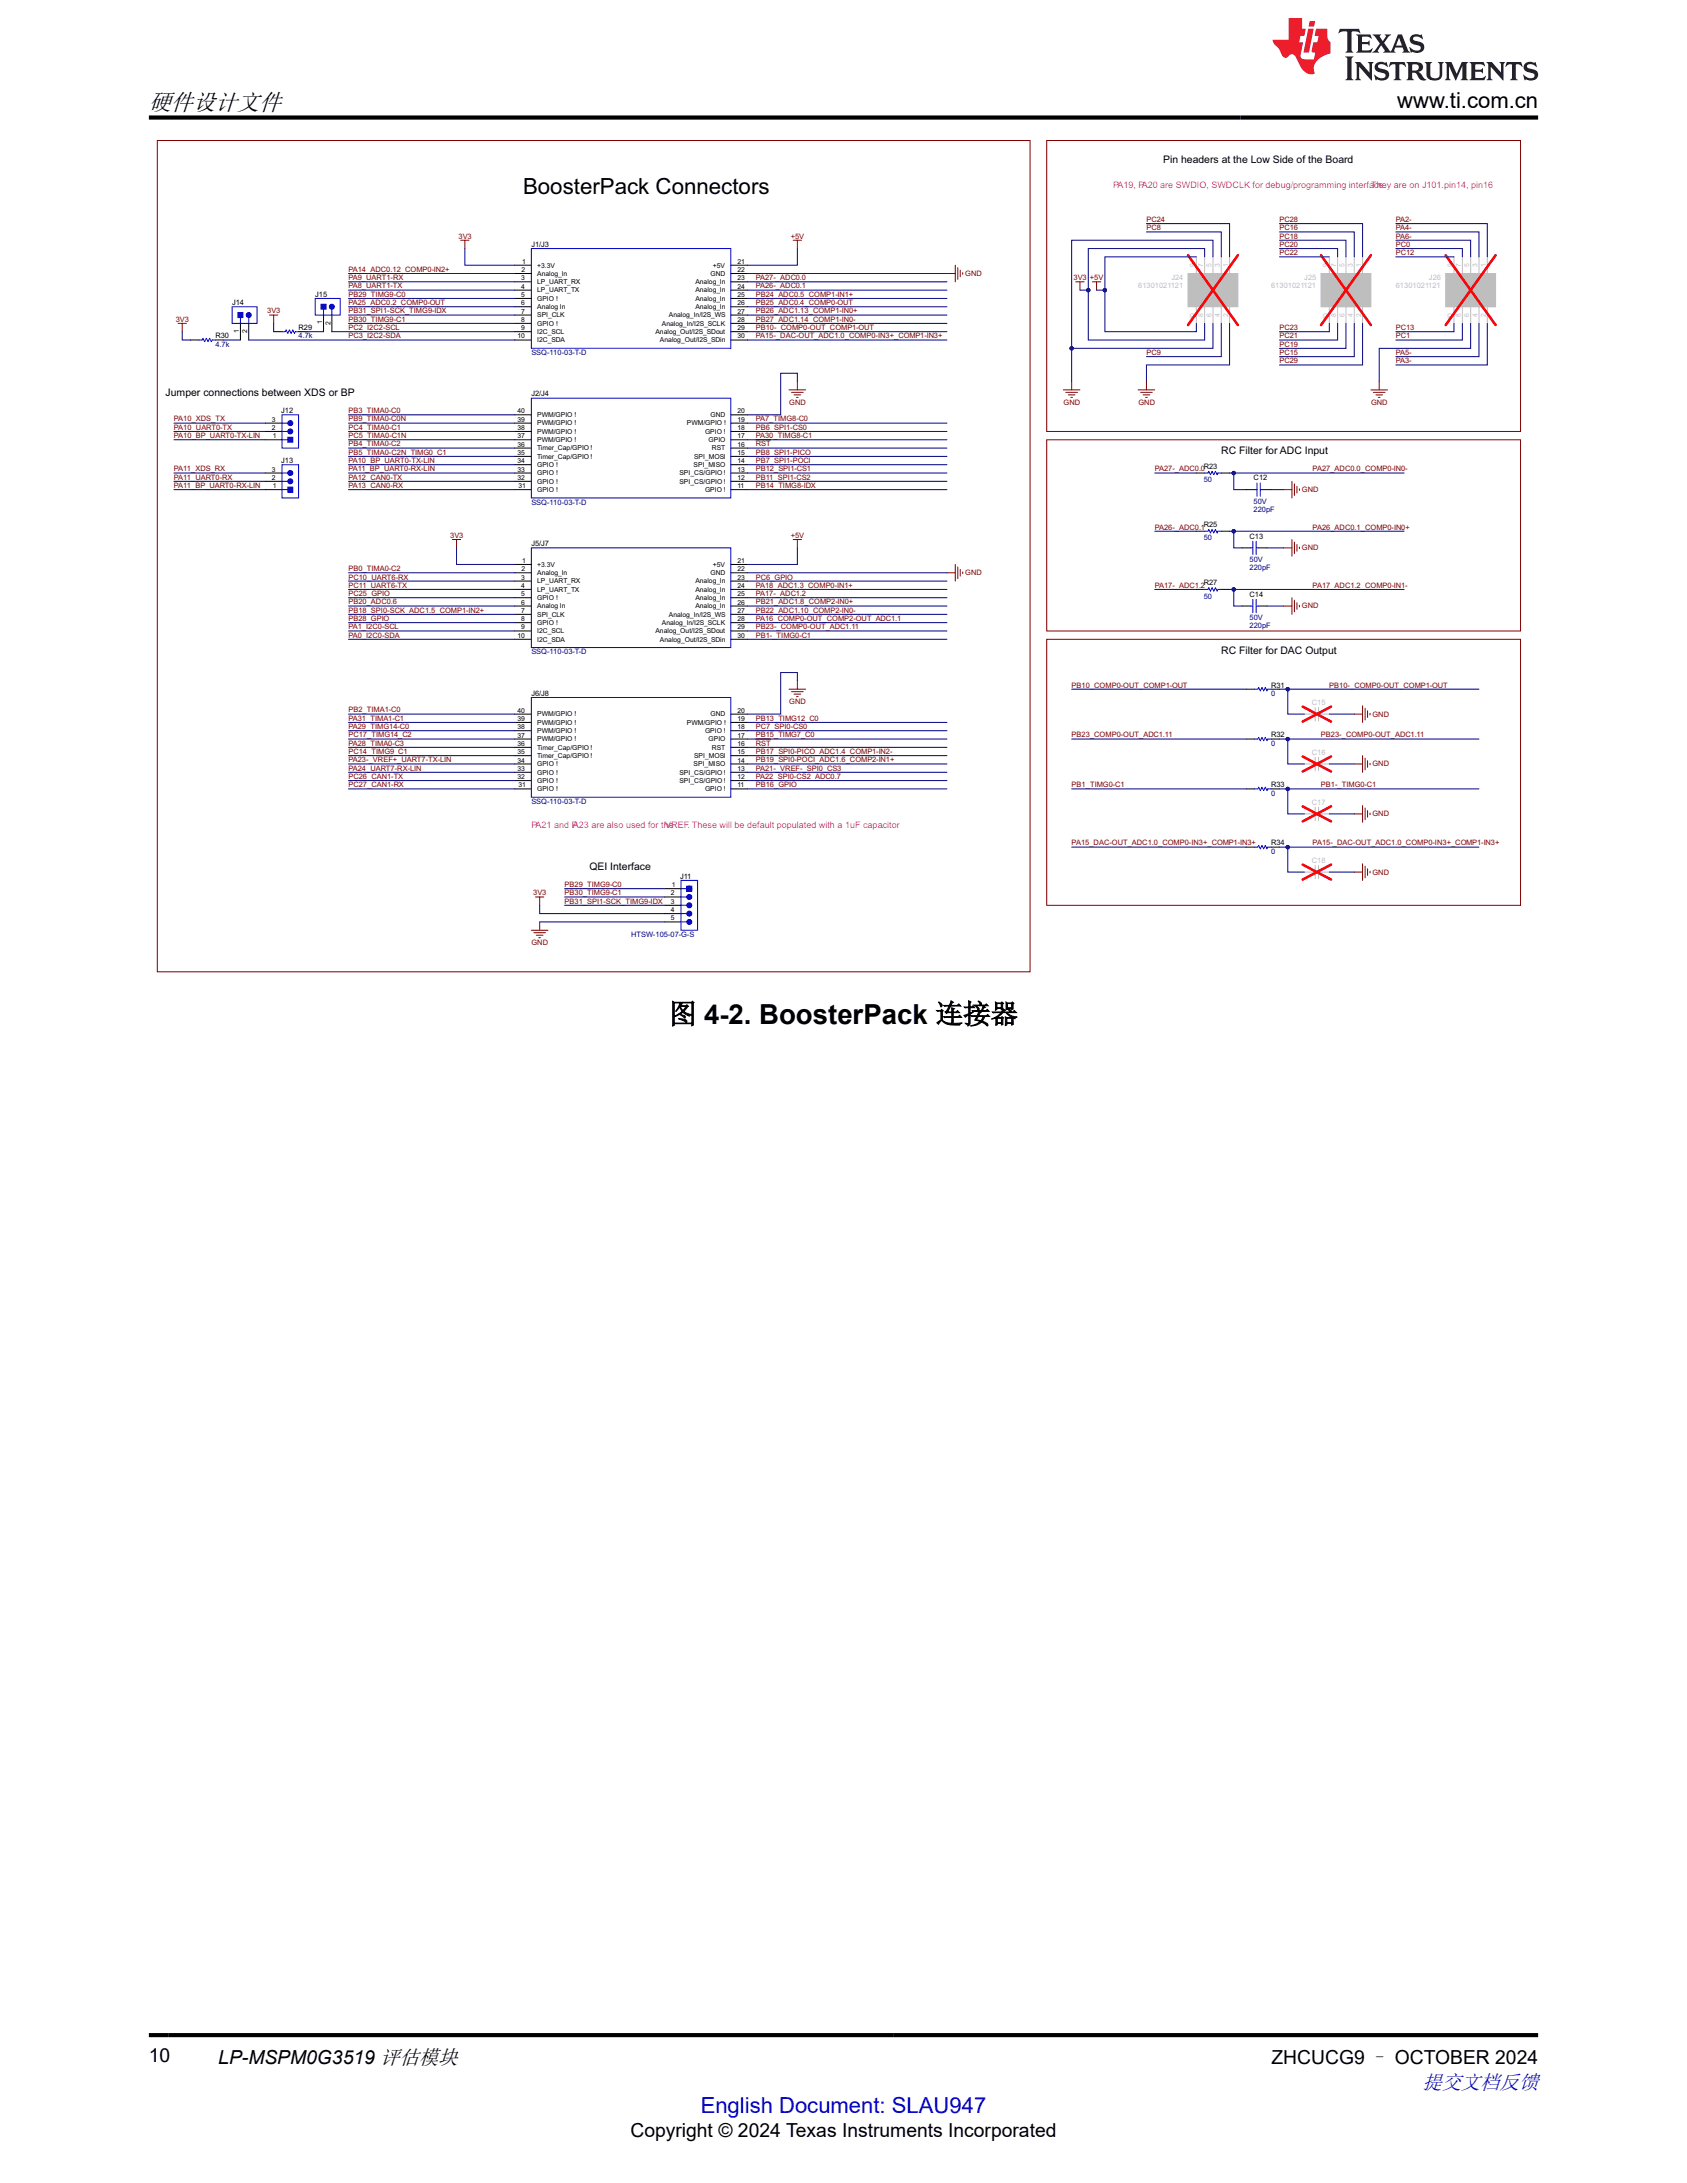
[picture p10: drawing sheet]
<svg xmlns="http://www.w3.org/2000/svg" width="216mm" height="279mm" viewBox="0 0 216 279" stroke-linecap="round" stroke-linejoin="round" font-family="sans-serif">
<defs><g id="words">
<text font-size="3.5" x="85.6" y="131">图 4-2. BoosterPack 连接器</text>
<text font-size="3" x="19" y="14.1">硬件设计文件</text>
<g font-size="2.8">
<text x="178.8" y="13.8">www.ti.com.cn</text>
<text x="66.9" y="24.8">BoosterPack Connectors</text>
</g>
<text font-size="2.8" fill="#00f" x="89.7" y="270.4">English Document: SLAU947</text>
<text font-size="2.6" fill="#00f" x="182" y="267.4">提交文档反馈</text>
<g font-size="2.5">
<text x="19" y="263.9">10</text>
<text x="27.9" y="264.2">LP-MSPM0G3519 评估模块</text>
<text x="162.7" y="264.2">ZHCUCG9 – OCTOBER 2024</text>
<text x="80.7" y="273.5">Copyright © 2024 Texas Instruments Incorporated</text>
</g>
<g font-size="1.3">
<text x="148.9" y="20.9">Pin headers at the Low Side of the Board</text>
<text x="21.2" y="50.7">Jumper connections between XDS or BP</text>
<text x="156.3" y="58.1">RC Filter for ADC Input</text>
<text x="156.3" y="83.7">RC Filter for DAC Output</text>
<text x="75.4" y="111.3">QEI Interface</text>
</g>
<g font-size="1.2" fill="#f0f">
<text x="142.5" y="24.1">PA19, PA20 are SWDIO, SWDCLK for debug/programming interface.</text>
<text x="175.5" y="24.1">They are on J101.pin14, pin16</text>
<text x="68" y="106">PA21 and P</text>
<text x="73.3" y="106">A23 are also used for the</text>
<text x="85.1" y="106">VREF. These will be default populated with a 1uF capacitor</text>
<text x="112.8" y="106">.</text>
</g>
<g font-size="1" fill="#7f0000">
<text x="146.7" y="28.4">PC24</text>
<text x="146.7" y="29.5">PC8</text>
<text x="163.7" y="29.5">PC16</text>
<text x="163.7" y="28.4">PC28</text>
<text x="178.6" y="28.4">PA2-</text>
<text x="178.6" y="29.5">PA4-</text>
<text x="44.6" y="35.9">PA9_UART1-RX</text>
<text x="44.6" y="34.8">PA14_ADC0.12_COMP0-IN2+</text>
<text x="58.7" y="30.5">3V3</text>
<text x="96.7" y="35.9">PA27-_ADC0.0</text>
<text x="101.2" y="30.5">+5V</text>
<text x="123.5" y="35.3">GND</text>
<text x="137.4" y="35.9">3V3</text>
<text x="139.5" y="35.9">+5V</text>
<text x="163.7" y="31.6">PC20</text>
<text x="163.7" y="30.5">PC18</text>
<text x="163.7" y="32.7">PC22</text>
<text x="178.6" y="31.6">PC0</text>
<text x="178.6" y="30.5">PA6-</text>
<text x="178.6" y="32.7">PC12</text>
<text x="22.5" y="41.2">3V3</text>
<text x="34.2" y="40.1">3V3</text>
<text x="44.6" y="38">PB29_TIMG9-C0</text>
<text x="44.6" y="39.1">PA25_ADC0.2_COMP0-OUT</text>
<text x="44.6" y="36.9">PA8_UART1-TX</text>
<text x="44.6" y="40.1">PB31_SPI1-SCK_TIMG9-IDX</text>
<text x="44.6" y="41.2">PB30_TIMG9-C1</text>
<text x="96.7" y="36.9">PA26-_ADC0.1</text>
<text x="96.7" y="40.1">PB26_ADC1.13_COMP1-IN0+</text>
<text x="96.7" y="41.2">PB27_ADC1.14_COMP1-IN0-</text>
<text x="96.7" y="39.1">PB25_ADC0.4_COMP0-OUT</text>
<text x="96.7" y="38">PB24_ADC0.5_COMP1-IN1+</text>
<text x="44.6" y="42.2">PC2_I2C2-SCL</text>
<text x="44.6" y="43.3">PC3_I2C2-SDA</text>
<text x="96.7" y="42.2">PB10-_COMP0-OUT_COMP1-OUT</text>
<text x="96.7" y="43.3">PA15-_DAC-OUT_ADC1.0_COMP0-IN3+_COMP1-IN3+</text>
<text x="146.7" y="45.4">PC9</text>
<text x="163.7" y="43.3">PC21</text>
<text x="163.7" y="44.4">PC19</text>
<text x="163.7" y="45.4">PC15</text>
<text x="163.7" y="42.2">PC23</text>
<text x="163.7" y="46.5">PC29</text>
<text x="178.6" y="46.5">PA3-</text>
<text x="178.6" y="45.4">PA5-</text>
<text x="178.6" y="42.2">PC13</text>
<text x="178.6" y="43.3">PC1</text>
<text x="22.3" y="53.9">PA10_XDS_TX</text>
<text x="44.6" y="52.9">PB3_TIMA0-C0</text>
<text x="44.6" y="53.9">PB9_TIMA0-C0N</text>
<text x="96.7" y="53.9">PA7_TIMG8-C0</text>
<text x="101" y="51.8">GND</text>
<text x="136.1" y="51.8">GND</text>
<text x="145.7" y="51.8">GND</text>
<text x="175.5" y="51.8">GND</text>
<text x="22.3" y="55">PA10_UART0-TX</text>
<text x="22.3" y="56.1">PA10_BP_UART0-TX-LIN</text>
<text x="44.6" y="59.3">PA10_BP_UART0-TX-LIN</text>
<text x="44.6" y="55">PC4_TIMA0-C1</text>
<text x="44.6" y="56.1">PC5_TIMA0-C1N</text>
<text x="44.6" y="57.1">PB4_TIMA0-C2</text>
<text x="44.6" y="58.2">PB5_TIMA0-C2N_TIMG0_C1</text>
<text x="96.7" y="59.3">PB7_SPI1-POCI</text>
<text x="96.7" y="58.2">PB8_SPI1-PICO</text>
<text x="96.7" y="57.1">RST</text>
<text x="96.7" y="55">PB6_SPI1-CS0</text>
<text x="96.7" y="56.1">PA30_TIMG8-C1</text>
<text x="22.3" y="61.4">PA11_UART0-RX</text>
<text x="22.3" y="60.3">PA11_XDS_RX</text>
<text x="22.3" y="62.4">PA11_BP_UART0-RX-LIN</text>
<text x="44.6" y="60.3">PA11_BP_UART0-RX-LIN</text>
<text x="44.6" y="61.4">PA12_CAN0-TX</text>
<text x="44.6" y="62.4">PA13_CAN0-RX</text>
<text x="96.7" y="60.3">PB12_SPI1-CS1</text>
<text x="96.7" y="61.4">PB11_SPI1-CS2</text>
<text x="96.7" y="62.4">PB14_TIMG8-IDX</text>
<text x="147.8" y="60.3">PA27-_ADC0.0</text>
<text x="166.6" y="63">GND</text>
<text x="168" y="60.3">PA27_ADC0.0_COMP0-IN0-</text>
<text x="57.6" y="68.8">3V3</text>
<text x="101.2" y="68.8">+5V</text>
<text x="147.8" y="67.8">PA26-_ADC0.1</text>
<text x="166.6" y="70.4">GND</text>
<text x="168" y="67.8">PA26_ADC0.1_COMP0-IN0+</text>
<text x="44.6" y="77.4">PB20_ADC0.6</text>
<text x="44.6" y="73.1">PB0_TIMA0-C2</text>
<text x="44.6" y="75.2">PC11_UART6-TX</text>
<text x="44.6" y="76.3">PC25_GPIO</text>
<text x="44.6" y="74.2">PC10_UART6-RX</text>
<text x="96.7" y="74.2">PC6_GPIO</text>
<text x="96.7" y="76.3">PA17-_ADC1.2</text>
<text x="96.7" y="75.2">PA18_ADC1.3_COMP0-IN1+</text>
<text x="96.7" y="77.4">PB21_ADC1.8_COMP2-IN0+</text>
<text x="123.5" y="73.6">GND</text>
<text x="147.8" y="75.2">PA17-_ADC1.2</text>
<text x="166.6" y="77.9">GND</text>
<text x="168" y="75.2">PA17_ADC1.2_COMP0-IN1-</text>
<text x="44.6" y="78.4">PB18_SPI0-SCK_ADC1.5_COMP1-IN2+</text>
<text x="44.6" y="79.5">PB28_GPIO</text>
<text x="44.6" y="80.6">PA1_I2C0-SCL</text>
<text x="44.6" y="81.6">PA0_I2C0-SDA</text>
<text x="96.7" y="79.5">PA16_COMP0-OUT_COMP2-OUT_ADC1.1</text>
<text x="96.7" y="81.6">PB1-_TIMG0-C1</text>
<text x="96.7" y="78.4">PB22_ADC1.10_COMP2-IN0-</text>
<text x="96.7" y="80.6">PB23-_COMP0-OUT_ADC1.11</text>
<text x="137.1" y="88">PB10_COMP0-OUT_COMP1-OUT</text>
<text x="170.1" y="88">PB10-_COMP0-OUT_COMP1-OUT</text>
<text x="44.6" y="92.3">PA31_TIMA1-C1</text>
<text x="44.6" y="95.4">PA28_TIMA0-C3</text>
<text x="44.6" y="94.4">PC17_TIMG14_C2</text>
<text x="44.6" y="93.3">PA29_TIMG14-C0</text>
<text x="44.6" y="91.2">PB2_TIMA1-C0</text>
<text x="96.7" y="94.4">PB15_TIMG7_C0</text>
<text x="96.7" y="92.3">PB13_TIMG12_C0</text>
<text x="96.7" y="93.3">PC7_SPI0-CS0</text>
<text x="96.7" y="95.4">RST</text>
<text x="101" y="90.1">GND</text>
<text x="137.1" y="94.4">PB23_COMP0-OUT_ADC1.11</text>
<text x="169.1" y="94.4">PB23-_COMP0-OUT_ADC1.11</text>
<text x="175.7" y="91.7">GND</text>
<text x="44.6" y="96.5">PC14_TIMG9_C1</text>
<text x="44.6" y="99.7">PC26_CAN1-TX</text>
<text x="44.6" y="100.8">PC27_CAN1-RX</text>
<text x="44.6" y="97.6">PA23-_VREF+_UART7-TX-LIN</text>
<text x="44.6" y="98.6">PA24_UART7-RX-LIN</text>
<text x="96.7" y="99.7">PA22_SPI0-CS2_ADC0.7</text>
<text x="96.7" y="98.6">PA21-_VREF-_SPI0_CS3</text>
<text x="96.7" y="97.6">PB19_SPI0-POCI_ADC1.6_COMP2-IN1+</text>
<text x="96.7" y="96.5">PB17_SPI0-PICO_ADC1.4_COMP1-IN2-</text>
<text x="96.7" y="100.8">PB16_GPIO</text>
<text x="137.1" y="100.8">PB1_TIMG0-C1</text>
<text x="169.1" y="100.8">PB1-_TIMG0-C1</text>
<text x="175.7" y="98.1">GND</text>
<text x="175.7" y="104.5">GND</text>
<text x="72.3" y="113.5">PB29_TIMG9-C0</text>
<text x="137.1" y="108.2">PA15_DAC-OUT_ADC1.0_COMP0-IN3+_COMP1-IN3+</text>
<text x="168" y="108.2">PA15-_DAC-OUT_ADC1.0_COMP0-IN3+_COMP1-IN3+</text>
<text x="175.7" y="111.9">GND</text>
<text x="68.2" y="114.6">3V3</text>
<text x="72.3" y="114.6">PB30_TIMG9-C1</text>
<text x="72.3" y="115.7">PB31_SPI1-SCK_TIMG9-IDX</text>
<text x="68" y="121">GND</text>
</g>
<g font-size="1">
<text x="68" y="31.6">J1/J3</text>
<text x="29.7" y="39.1">J14</text>
<text x="40.3" y="38">J15</text>
<text x="27.6" y="43.3">R30</text>
<text x="38.2" y="42.2">R29</text>
<text x="36" y="52.9">J12</text>
<text x="68" y="50.7">J2/J4</text>
<text x="36" y="59.3">J13</text>
<text x="154.1" y="60">R23</text>
<text x="160.4" y="61.5">C12</text>
<text x="68" y="69.9">J5/J7</text>
<text x="154.1" y="67.5">R25</text>
<text x="159.9" y="68.9">C13</text>
<text x="154.1" y="74.9">R27</text>
<text x="159.9" y="76.4">C14</text>
<text x="68" y="89.1">J6/J8</text>
<text x="162.7" y="88">R31</text>
<text x="162.7" y="94.4">R32</text>
<text x="162.7" y="100.8">R33</text>
<text x="87" y="112.5">J11</text>
<text x="162.7" y="108.2">R34</text>
</g>
<g font-size="1" fill="#bebebe">
<text x="149.9" y="35.9">J24</text>
<text x="166.9" y="35.9">J25</text>
<text x="182.9" y="35.9">J26</text>
<text x="145.7" y="36.9">61301021121</text>
<text x="162.7" y="36.9">61301021121</text>
<text x="178.6" y="36.9">61301021121</text>
<text x="167.9" y="90.2">C15</text>
<text x="167.9" y="96.6">C16</text>
<text x="167.9" y="103">C17</text>
<text x="167.9" y="110.4">C18</text>
</g>
<g font-size="1" fill="#00007f">
<text x="27.6" y="44.4">4.7k</text>
<text x="38.2" y="43.3">4.7k</text>
<text x="68" y="45.4">SSQ-110-03-T-D</text>
<text x="68" y="64.6">SSQ-110-03-T-D</text>
<text x="154.1" y="61.7">50</text>
<text x="160.4" y="64.5">50V</text>
<text x="160.4" y="65.5">220pF</text>
<text x="154.1" y="69.2">50</text>
<text x="159.9" y="71.9">50V</text>
<text x="154.1" y="76.6">50</text>
<text x="159.9" y="73">220pF</text>
<text x="68" y="83.7">SSQ-110-03-T-D</text>
<text x="159.9" y="79.4">50V</text>
<text x="159.9" y="80.4">220pF</text>
<text x="162.7" y="89">0</text>
<text x="162.7" y="95.4">0</text>
<text x="162.7" y="101.8">0</text>
<text x="68" y="102.9">SSQ-110-03-T-D</text>
<text x="162.7" y="109.3">0</text>
<text x="80.8" y="119.9">HTSW-105-07-G-S</text>
</g>
<g font-size=".9">
<text x="66.7" y="35.9">3</text>
<text x="66.7" y="34.8">2</text>
<text x="66.8" y="33.8">1</text>
<text x="68.7" y="34.2">+3.3V</text>
<text x="68.7" y="35.3">Analog_In</text>
<text x="90.9" y="35.3">GND</text>
<text x="91.2" y="34.2">+5V</text>
<text x="94.4" y="34.8">22</text>
<text x="94.4" y="33.8">21</text>
<text x="94.4" y="35.9">23</text>
<text x="41.2" y="41.5" transform="rotate(-90 41.2 41.5)">1</text>
<text x="42.3" y="41.6" transform="rotate(-90 42.3 41.6)">2</text>
<text x="66.7" y="36.9">4</text>
<text x="66.7" y="38">5</text>
<text x="66.7" y="39.1">6</text>
<text x="66.7" y="40.1">7</text>
<text x="66.7" y="41.2">8</text>
<text x="68.7" y="36.4">LP_UART_RX</text>
<text x="68.7" y="37.4">LP_UART_TX</text>
<text x="68.7" y="38.5">GPIO !</text>
<text x="68.7" y="39.6">Analog In</text>
<text x="68.7" y="40.6">SPI_CLK</text>
<text x="68.7" y="41.7">GPIO !</text>
<text x="84.7" y="41.7">Analog_In/I2S_SCLK</text>
<text x="85.6" y="40.6">Analog_In/I2S_WS</text>
<text x="89" y="36.4">Analog_In</text>
<text x="89" y="37.4">Analog_In</text>
<text x="89" y="38.5">Analog_In</text>
<text x="89" y="39.6">Analog_In</text>
<text x="94.4" y="36.9">24</text>
<text x="94.4" y="38">25</text>
<text x="94.4" y="39.1">26</text>
<text x="94.4" y="40.1">27</text>
<text x="94.4" y="41.2">28</text>
<text x="30.6" y="42.6" transform="rotate(-90 30.6 42.6)">1</text>
<text x="31.6" y="42.7" transform="rotate(-90 31.6 42.7)">2</text>
<text x="66.2" y="43.3">10</text>
<text x="66.7" y="42.3">9</text>
<text x="68.7" y="42.7">I2C_SCL</text>
<text x="68.7" y="43.8">I2C_SDA</text>
<text x="83.9" y="42.7">Analog_Out/I2S_SDout</text>
<text x="84.5" y="43.8">Analog_Out/I2S_SDin</text>
<text x="94.4" y="42.3">29</text>
<text x="94.4" y="43.3">30</text>
<text x="34.8" y="54">3</text>
<text x="66.2" y="54">39</text>
<text x="66.2" y="52.9">40</text>
<text x="68.7" y="53.4">PWM/GPIO !</text>
<text x="90.9" y="53.4">GND</text>
<text x="94.4" y="52.9">20</text>
<text x="94.4" y="54">19</text>
<text x="34.8" y="55">2</text>
<text x="34.9" y="56.1">1</text>
<text x="66.2" y="59.3">34</text>
<text x="66.2" y="58.2">35</text>
<text x="66.2" y="57.2">36</text>
<text x="66.2" y="56.1">37</text>
<text x="66.2" y="55">38</text>
<text x="68.7" y="59.8">GPIO !</text>
<text x="68.7" y="58.7">Timer_Cap/GPIO !</text>
<text x="68.7" y="57.6">Timer_Cap/GPIO !</text>
<text x="68.7" y="56.6">PWM/GPIO !</text>
<text x="68.7" y="55.5">PWM/GPIO !</text>
<text x="68.7" y="54.5">PWM/GPIO !</text>
<text x="87.9" y="54.5">PWM/GPIO !</text>
<text x="88.8" y="59.8">SPI_MISO</text>
<text x="88.8" y="58.7">SPI_MOSI</text>
<text x="90.2" y="55.5">GPIO !</text>
<text x="90.7" y="56.6">GPIO</text>
<text x="91.1" y="57.6">RST</text>
<text x="94.4" y="56.1">17</text>
<text x="94.4" y="55">18</text>
<text x="94.4" y="57.2">16</text>
<text x="94.4" y="59.3">14</text>
<text x="94.4" y="58.2">15</text>
<text x="34.8" y="61.4">2</text>
<text x="34.8" y="60.3">3</text>
<text x="34.9" y="62.5">1</text>
<text x="66.2" y="61.4">32</text>
<text x="66.2" y="60.3">33</text>
<text x="66.3" y="62.5">31</text>
<text x="68.7" y="63">GPIO !</text>
<text x="68.7" y="61.9">GPIO !</text>
<text x="68.7" y="60.8">GPIO !</text>
<text x="87" y="61.9">SPI_CS/GPIO !</text>
<text x="87" y="60.8">SPI_CS/GPIO !</text>
<text x="90.2" y="63">GPIO !</text>
<text x="94.4" y="61.4">12</text>
<text x="94.4" y="60.3">13</text>
<text x="94.4" y="62.5">11</text>
<text x="66.7" y="74.2">3</text>
<text x="66.7" y="75.2">4</text>
<text x="66.7" y="76.3">5</text>
<text x="66.7" y="77.4">6</text>
<text x="66.7" y="73.1">2</text>
<text x="66.8" y="72.1">1</text>
<text x="68.7" y="72.5">+3.3V</text>
<text x="68.7" y="73.6">Analog_In</text>
<text x="68.7" y="74.7">LP_UART_RX</text>
<text x="68.7" y="75.7">LP_UART_TX</text>
<text x="68.7" y="76.8">GPIO !</text>
<text x="68.7" y="77.8">Analog In</text>
<text x="89" y="74.7">Analog_In</text>
<text x="89" y="75.7">Analog_In</text>
<text x="89" y="76.8">Analog_In</text>
<text x="89" y="77.8">Analog_In</text>
<text x="90.9" y="73.6">GND</text>
<text x="91.2" y="72.5">+5V</text>
<text x="94.4" y="73.1">22</text>
<text x="94.4" y="72.1">21</text>
<text x="94.4" y="74.2">23</text>
<text x="94.4" y="75.2">24</text>
<text x="94.4" y="76.3">25</text>
<text x="94.4" y="77.4">26</text>
<text x="66.2" y="81.6">10</text>
<text x="66.7" y="78.4">7</text>
<text x="66.7" y="79.5">8</text>
<text x="66.7" y="80.6">9</text>
<text x="68.7" y="78.9">SPI_CLK</text>
<text x="68.7" y="80">GPIO !</text>
<text x="68.7" y="81">I2C_SCL</text>
<text x="68.7" y="82.1">I2C_SDA</text>
<text x="83.9" y="81">Analog_Out/I2S_SDout</text>
<text x="84.5" y="82.1">Analog_Out/I2S_SDin</text>
<text x="84.7" y="80">Analog_In/I2S_SCLK</text>
<text x="85.6" y="78.9">Analog_In/I2S_WS</text>
<text x="94.4" y="78.4">27</text>
<text x="94.4" y="80.6">29</text>
<text x="94.4" y="79.5">28</text>
<text x="94.4" y="81.6">30</text>
<text x="66.2" y="95.5">36</text>
<text x="66.2" y="94.4">37</text>
<text x="66.2" y="93.3">38</text>
<text x="66.2" y="92.3">39</text>
<text x="66.2" y="91.2">40</text>
<text x="68.7" y="95.9">Timer_Cap/GPIO !</text>
<text x="68.7" y="94.9">PWM/GPIO !</text>
<text x="68.7" y="93.8">PWM/GPIO !</text>
<text x="68.7" y="92.7">PWM/GPIO !</text>
<text x="68.7" y="91.7">PWM/GPIO !</text>
<text x="87.9" y="92.7">PWM/GPIO !</text>
<text x="90.2" y="93.8">GPIO !</text>
<text x="90.7" y="94.9">GPIO</text>
<text x="90.9" y="91.7">GND</text>
<text x="91.1" y="95.9">RST</text>
<text x="94.4" y="91.2">20</text>
<text x="94.4" y="94.4">17</text>
<text x="94.4" y="93.3">18</text>
<text x="94.4" y="95.5">16</text>
<text x="94.4" y="92.3">19</text>
<text x="66.2" y="99.7">32</text>
<text x="66.2" y="98.7">33</text>
<text x="66.2" y="97.6">34</text>
<text x="66.2" y="96.5">35</text>
<text x="66.3" y="100.8">31</text>
<text x="68.7" y="101.3">GPIO !</text>
<text x="68.7" y="100.2">GPIO !</text>
<text x="68.7" y="99.1">GPIO !</text>
<text x="68.7" y="98.1">GPIO !</text>
<text x="68.7" y="97">Timer_Cap/GPIO !</text>
<text x="87" y="100.2">SPI_CS/GPIO !</text>
<text x="87" y="99.1">SPI_CS/GPIO !</text>
<text x="88.8" y="98.1">SPI_MISO</text>
<text x="88.8" y="97">SPI_MOSI</text>
<text x="90.2" y="101.3">GPIO !</text>
<text x="94.4" y="99.7">12</text>
<text x="94.4" y="98.7">13</text>
<text x="94.4" y="100.8">11</text>
<text x="94.4" y="97.6">14</text>
<text x="94.4" y="96.5">15</text>
<text x="86" y="113.5">1</text>
<text x="85.8" y="117.8">5</text>
<text x="85.9" y="116.7">4</text>
<text x="85.9" y="114.6">2</text>
<text x="85.9" y="115.7">3</text>
</g>
<g font-size=".9" fill="#bebebe">
<text x="152.9" y="34.1" transform="rotate(-90 152.9 34.1)">9</text>
<text x="154" y="34.1" transform="rotate(-90 154 34.1)">7</text>
<text x="156.1" y="34.1" transform="rotate(-90 156.1 34.1)">3</text>
<text x="157.2" y="34.1" transform="rotate(-90 157.2 34.1)">1</text>
<text x="169.9" y="34.1" transform="rotate(-90 169.9 34.1)">9</text>
<text x="171" y="34.1" transform="rotate(-90 171 34.1)">7</text>
<text x="173.1" y="34.1" transform="rotate(-90 173.1 34.1)">3</text>
<text x="174.2" y="34.1" transform="rotate(-90 174.2 34.1)">1</text>
<text x="185.9" y="34.1" transform="rotate(-90 185.9 34.1)">9</text>
<text x="187" y="34.1" transform="rotate(-90 187 34.1)">7</text>
<text x="188" y="34.1" transform="rotate(-90 188 34.1)">5</text>
<text x="189.1" y="34.1" transform="rotate(-90 189.1 34.1)">3</text>
<text x="190.1" y="34.1" transform="rotate(-90 190.1 34.1)">1</text>
<text x="152.9" y="41" transform="rotate(-90 152.9 41)">10</text>
<text x="154" y="40.5" transform="rotate(-90 154 40.5)">8</text>
<text x="155" y="40.5" transform="rotate(-90 155 40.5)">6</text>
<text x="156.1" y="40.5" transform="rotate(-90 156.1 40.5)">4</text>
<text x="157.2" y="40.5" transform="rotate(-90 157.2 40.5)">2</text>
<text x="169.9" y="41" transform="rotate(-90 169.9 41)">10</text>
<text x="171" y="40.5" transform="rotate(-90 171 40.5)">8</text>
<text x="172.1" y="40.5" transform="rotate(-90 172.1 40.5)">6</text>
<text x="173.1" y="40.5" transform="rotate(-90 173.1 40.5)">4</text>
<text x="174.2" y="40.5" transform="rotate(-90 174.2 40.5)">2</text>
<text x="185.9" y="41" transform="rotate(-90 185.9 41)">10</text>
<text x="187" y="40.5" transform="rotate(-90 187 40.5)">8</text>
<text x="188" y="40.5" transform="rotate(-90 188 40.5)">6</text>
<text x="189.1" y="40.5" transform="rotate(-90 189.1 40.5)">4</text>
<text x="190.1" y="40.5" transform="rotate(-90 190.1 40.5)">2</text>
</g>
</g></defs>
<g fill="none" stroke="#7f0000" stroke-width=".13">
<path d="M59 30.7h1M59.5 30.7v1.1M101.5 30.7h1.1M102 30.7v1.1M121.2 35h1.1M122.3 33.9v2.2M122.6 34.3v1.5M122.9 34.6v.8M123.2 34.9v.2M101 49.9h2.1M101.3 50.2h1.5M101.6 50.5h.9"/>
<path d="M101.9 50.9h.2M102 48.8v1.1"/>
</g>
<path d="M185 35h6.4v4.3h-6.4z" fill-rule="evenodd" fill="#bebebe"/>
<path d="M185 35h6.4v4.3h-6.4zM186.1 32.9v2.1M186.1 39.3v2.1M187.2 32.9v2.1M187.2 39.3v2.1M188.2 32.9v2.1M188.2 39.3v2.1M189.3 32.9v2.9M189.3 39.3v2.1M190.3 32.9v2.1M190.3 39.3v2.1" fill="none" stroke="#bebebe" stroke-width=".13"/>
<circle cx="189.3" cy="36.1" r=".32" fill="#bebebe"/>
<g fill="none" stroke="#bebebe" stroke-width=".13">
<path d="M190.3 35v.8"/>
<circle cx="189.3" cy="36.1" r=".32"/>
</g>
<circle cx="190.3" cy="36.1" r=".32" fill="#bebebe"/>
<circle cx="190.3" cy="36.1" r=".32" fill="none" stroke="#bebebe" stroke-width=".13"/>
<circle cx="188.2" cy="36.1" r=".32" fill="#bebebe"/>
<g fill="none" stroke="#bebebe" stroke-width=".13">
<path d="M188.2 35v.8"/>
<circle cx="188.2" cy="36.1" r=".32"/>
</g>
<circle cx="187.1" cy="36.1" r=".32" fill="#bebebe"/>
<g fill="none" stroke="#bebebe" stroke-width=".13">
<path d="M187.2 35v.8"/>
<circle cx="187.1" cy="36.1" r=".32"/>
</g>
<circle cx="186.1" cy="36.1" r=".32" fill="#bebebe"/>
<g fill="none" stroke="#bebebe" stroke-width=".13">
<path d="M186.1 35v.8M187.2 38.5v.8"/>
<circle cx="186.1" cy="36.1" r=".32"/>
</g>
<circle cx="187.1" cy="38.2" r=".32" fill="#bebebe"/>
<g fill="none" stroke="#bebebe" stroke-width=".13">
<path d="M186.1 38.5v.8"/>
<circle cx="187.1" cy="38.2" r=".32"/>
</g>
<circle cx="186.1" cy="38.2" r=".32" fill="#bebebe"/>
<circle cx="186.1" cy="38.2" r=".32" fill="none" stroke="#bebebe" stroke-width=".13"/>
<circle cx="188.2" cy="38.2" r=".32" fill="#bebebe"/>
<g fill="none" stroke="#bebebe" stroke-width=".13">
<path d="M188.2 38.5v.8"/>
<circle cx="188.2" cy="38.2" r=".32"/>
</g>
<circle cx="189.3" cy="38.2" r=".32" fill="#bebebe"/>
<g fill="none" stroke="#bebebe" stroke-width=".13">
<path d="M189.3 38.5v.8"/>
<circle cx="189.3" cy="38.2" r=".32"/>
</g>
<circle cx="190.3" cy="38.2" r=".32" fill="#bebebe"/>
<g fill="none" stroke="#bebebe" stroke-width=".13">
<path d="M190.3 38.5v.8"/>
<circle cx="190.3" cy="38.2" r=".32"/>
</g>
<path d="M190 35.8h.7v.6h-.7z" fill-rule="evenodd" fill="#bebebe"/>
<path d="M190 35.8h.7v.6h-.7z" fill="none" stroke="#bebebe" stroke-width=".13"/>
<path d="M185 32.7l6.4 8.9M191.4 32.7l-6.4 8.9" fill="none" stroke="#f00" stroke-width=".32"/>
<path d="M169.1 35h6.3v4.3h-6.3z" fill-rule="evenodd" fill="#bebebe"/>
<path d="M169.1 35h6.3v4.3h-6.3zM170.1 32.9v2.1M170.1 39.3v2.1M171.2 32.9v2.1M171.2 39.3v2.1M172.3 32.9v2.1M172.3 39.3v2.1M173.3 32.9v2.9M173.3 39.3v2.1M174.4 32.9v2.1M174.4 39.3v2.1" fill="none" stroke="#bebebe" stroke-width=".13"/>
<circle cx="173.3" cy="36.1" r=".32" fill="#bebebe"/>
<g fill="none" stroke="#bebebe" stroke-width=".13">
<path d="M174.4 35v.8"/>
<circle cx="173.3" cy="36.1" r=".32"/>
</g>
<circle cx="174.4" cy="36.1" r=".32" fill="#bebebe"/>
<circle cx="174.4" cy="36.1" r=".32" fill="none" stroke="#bebebe" stroke-width=".13"/>
<circle cx="172.3" cy="36.1" r=".32" fill="#bebebe"/>
<g fill="none" stroke="#bebebe" stroke-width=".13">
<path d="M172.3 35v.8"/>
<circle cx="172.3" cy="36.1" r=".32"/>
</g>
<circle cx="171.2" cy="36.1" r=".32" fill="#bebebe"/>
<g fill="none" stroke="#bebebe" stroke-width=".13">
<path d="M171.2 35v.8"/>
<circle cx="171.2" cy="36.1" r=".32"/>
</g>
<circle cx="170.1" cy="36.1" r=".32" fill="#bebebe"/>
<g fill="none" stroke="#bebebe" stroke-width=".13">
<path d="M170.1 35v.8M171.2 38.5v.8"/>
<circle cx="170.1" cy="36.1" r=".32"/>
</g>
<circle cx="171.2" cy="38.2" r=".32" fill="#bebebe"/>
<g fill="none" stroke="#bebebe" stroke-width=".13">
<path d="M170.1 38.5v.8"/>
<circle cx="171.2" cy="38.2" r=".32"/>
</g>
<circle cx="170.1" cy="38.2" r=".32" fill="#bebebe"/>
<circle cx="170.1" cy="38.2" r=".32" fill="none" stroke="#bebebe" stroke-width=".13"/>
<circle cx="172.3" cy="38.2" r=".32" fill="#bebebe"/>
<g fill="none" stroke="#bebebe" stroke-width=".13">
<path d="M172.3 38.5v.8"/>
<circle cx="172.3" cy="38.2" r=".32"/>
</g>
<circle cx="173.3" cy="38.2" r=".32" fill="#bebebe"/>
<g fill="none" stroke="#bebebe" stroke-width=".13">
<path d="M173.3 38.5v.8"/>
<circle cx="173.3" cy="38.2" r=".32"/>
</g>
<circle cx="174.4" cy="38.2" r=".32" fill="#bebebe"/>
<g fill="none" stroke="#bebebe" stroke-width=".13">
<path d="M174.4 38.5v.8"/>
<circle cx="174.4" cy="38.2" r=".32"/>
</g>
<path d="M174.1 35.8h.6v.6h-.6z" fill-rule="evenodd" fill="#bebebe"/>
<path d="M174.1 35.8h.6v.6h-.6z" fill="none" stroke="#bebebe" stroke-width=".13"/>
<path d="M169.1 32.7l6.3 8.9M175.4 32.7l-6.3 8.9" fill="none" stroke="#f00" stroke-width=".32"/>
<g fill="none" stroke="#7f0000" stroke-width=".13">
<path d="M134 18h60.6v37.2h-60.6zM134 56.3h60.6v24.5h-60.6zM164.3 62.7h1M164.3 70.1h1M164.3 77.6h1M165.3 61.6v2.1M165.3 69.1v2.1M165.3 76.5v2.1M165.7 61.9v1.5M165.7 69.4v1.5M165.7 76.8v1.5M166 62.2v.9"/>
<path d="M166 69.7v.8M166 77.1v.9M166.3 62.6v.2M166.3 70v.2M166.3 77.5v.2M173.3 91.4h1.1M174.4 90.3v2.2M174.7 90.7v1.4M175 91v.8M175.3 91.3v.2"/>
</g>
<path d="M68 31.8h25.5v12.8h-25.5z" fill-rule="evenodd" fill="#fff"/>
<path d="M68 31.8h25.5v12.8h-25.5z" fill="none" stroke="#00f" stroke-width=".13"/>
<g fill="none" stroke="#000" stroke-width=".13">
<path d="M65.9 33.9h2.1M65.9 35h2.1M65.9 36.1h2.1M65.9 37.1h2.1M65.9 38.2h2.1M65.9 39.3h2.1M93.5 33.9h2.2M93.5 35h2.2M93.5 36.1h2.2M93.5 37.1h2.2M93.5 38.2h2.2M93.5 39.3h2.2"/>
<path d="M65.9 40.3h2.1M65.9 41.4h2.1M65.9 42.5h2.1M65.9 43.5h2.1M93.5 40.3h2.2M93.5 41.4h2.2M93.5 42.5h2.2M93.5 43.5h2.2"/>
</g>
<path d="M68 51h25.5v12.7h-25.5z" fill-rule="evenodd" fill="#fff"/>
<path d="M68 51h25.5v12.7h-25.5zM160.5 88.2h.5l.1-.2 .2 .4 .2-.4 .2 .4 .2-.4 .2 .4 .2-.2h.4" fill="none" stroke="#00f" stroke-width=".13"/>
<g fill="none" stroke="#000" stroke-width=".13">
<path d="M65.9 59.5h2.1M65.9 58.4h2.1M65.9 57.3h2.1M65.9 56.3h2.1M65.9 55.2h2.1M65.9 54.2h2.1M65.9 53.1h2.1M93.5 59.5h2.2M93.5 58.4h2.2M93.5 57.4h2.2M93.5 56.3h2.2M93.5 55.2h2.2"/>
<path d="M93.5 54.2h2.2M93.5 53.1h2.2M65.9 62.7h2.1M65.9 61.6h2.1M65.9 60.5h2.1M93.5 62.7h2.2M93.5 61.6h2.2M93.5 60.5h2.2M159.5 88.2h1M162.7 88.2h1"/>
</g>
<g fill="none" stroke="#7f0000" stroke-width=".13">
<path d="M20.1 18h111.7v106.4h-111.7zM96.7 56.3h1.9M57.9 69.1h1.1M58.4 69.1v1M101.5 69.1h1.1M102 69.1v1M121.2 73.3h1.1M122.3 72.2v2.2M122.6 72.6v1.5M122.9 72.9v.8M123.2 73.2v.2M101 88.2h2.1"/>
<path d="M101.3 88.5h1.5M101.6 88.8h.9M101.9 89.2h.2M102 87.1v1.1"/>
</g>
<path d="M68 70.1h25.5v12.8h-25.5z" fill-rule="evenodd" fill="#fff"/>
<path d="M68 70.1h25.5v12.8h-25.5z" fill="none" stroke="#00f" stroke-width=".13"/>
<g fill="none" stroke="#000" stroke-width=".13">
<path d="M65.9 72.2h2.1M65.9 73.3h2.1M65.9 74.4h2.1M65.9 75.4h2.1M65.9 76.5h2.1M65.9 77.6h2.1M65.9 78.6h2.1M65.9 79.7h2.1M93.5 72.2h2.2M93.5 73.3h2.2M93.5 74.4h2.2M93.5 75.4h2.2"/>
<path d="M93.5 76.5h2.2M93.5 77.6h2.2M93.5 78.6h2.2M93.5 79.7h2.2M65.9 80.8h2.1M65.9 81.8h2.1M93.5 80.8h2.2M93.5 81.8h2.2"/>
</g>
<path d="M68 89.3h25.5v12.7h-25.5z" fill-rule="evenodd" fill="#fff"/>
<path d="M68 89.3h25.5v12.7h-25.5z" fill="none" stroke="#00f" stroke-width=".13"/>
<g fill="none" stroke="#000" stroke-width=".13">
<path d="M65.9 99.9h2.1M65.9 98.8h2.1M65.9 97.8h2.1M65.9 96.7h2.1M65.9 95.7h2.1M65.9 94.6h2.1M65.9 93.5h2.1M65.9 92.5h2.1M65.9 91.4h2.1M93.5 99.9h2.2M93.5 98.8h2.2M93.5 97.8h2.2"/>
<path d="M93.5 96.7h2.2M93.5 95.7h2.2M93.5 94.6h2.2M93.5 93.5h2.2M93.5 92.5h2.2M93.5 91.4h2.2M65.9 101h2.1M93.5 101h2.2"/>
</g>
<path d="M96.7 94.6h1.9" fill="none" stroke="#7f0000" stroke-width=".13"/>
<path d="M152 35h6.4v4.3h-6.4z" fill-rule="evenodd" fill="#bebebe"/>
<path d="M152 35h6.4v4.3h-6.4zM153.1 32.9v2.1M153.1 39.3v2.1M154.2 32.9v2.1M154.2 39.3v2.1M155.2 32.9v2.1M155.2 39.3v2.1M156.3 32.9v2.9M156.3 39.3v2.1M157.4 32.9v2.1M157.4 39.3v2.1" fill="none" stroke="#bebebe" stroke-width=".13"/>
<circle cx="156.3" cy="36.1" r=".32" fill="#bebebe"/>
<g fill="none" stroke="#bebebe" stroke-width=".13">
<path d="M157.4 35v.8"/>
<circle cx="156.3" cy="36.1" r=".32"/>
</g>
<circle cx="157.4" cy="36.1" r=".32" fill="#bebebe"/>
<circle cx="157.4" cy="36.1" r=".32" fill="none" stroke="#bebebe" stroke-width=".13"/>
<circle cx="155.2" cy="36.1" r=".32" fill="#bebebe"/>
<g fill="none" stroke="#bebebe" stroke-width=".13">
<path d="M155.2 35v.8"/>
<circle cx="155.2" cy="36.1" r=".32"/>
</g>
<circle cx="154.2" cy="36.1" r=".32" fill="#bebebe"/>
<g fill="none" stroke="#bebebe" stroke-width=".13">
<path d="M154.2 35v.8"/>
<circle cx="154.2" cy="36.1" r=".32"/>
</g>
<circle cx="153.1" cy="36.1" r=".32" fill="#bebebe"/>
<g fill="none" stroke="#bebebe" stroke-width=".13">
<path d="M153.1 35v.8M154.2 38.5v.8"/>
<circle cx="153.1" cy="36.1" r=".32"/>
</g>
<circle cx="154.2" cy="38.2" r=".32" fill="#bebebe"/>
<g fill="none" stroke="#bebebe" stroke-width=".13">
<path d="M153.1 38.5v.8"/>
<circle cx="154.2" cy="38.2" r=".32"/>
</g>
<circle cx="153.1" cy="38.2" r=".32" fill="#bebebe"/>
<circle cx="153.1" cy="38.2" r=".32" fill="none" stroke="#bebebe" stroke-width=".13"/>
<circle cx="155.2" cy="38.2" r=".32" fill="#bebebe"/>
<g fill="none" stroke="#bebebe" stroke-width=".13">
<path d="M155.2 38.5v.8"/>
<circle cx="155.2" cy="38.2" r=".32"/>
</g>
<circle cx="156.3" cy="38.2" r=".32" fill="#bebebe"/>
<g fill="none" stroke="#bebebe" stroke-width=".13">
<path d="M156.3 38.5v.8"/>
<circle cx="156.3" cy="38.2" r=".32"/>
</g>
<circle cx="157.4" cy="38.2" r=".32" fill="#bebebe"/>
<g fill="none" stroke="#bebebe" stroke-width=".13">
<path d="M157.4 38.5v.8"/>
<circle cx="157.4" cy="38.2" r=".32"/>
</g>
<path d="M157 35.8h.7v.6h-.7z" fill-rule="evenodd" fill="#bebebe"/>
<path d="M157 35.8h.7v.6h-.7z" fill="none" stroke="#bebebe" stroke-width=".13"/>
<path d="M152 32.7l6.4 8.9M158.4 32.7l-6.4 8.9" fill="none" stroke="#f00" stroke-width=".32"/>
<g fill="none" stroke="#7f0000" stroke-width=".13">
<path d="M137.7 36.1h1M138.2 36.1v1M139.8 36.1h1.1M140.3 36.1v1M136.1 49.9h2.1M136.4 50.2h1.5M136.7 50.5h.9M137 50.9h.3M137.1 48.8v1.1M145.7 49.9h2.1M146 50.2h1.5M146.3 50.5h.8"/>
<path d="M146.6 50.9h.2M146.7 48.8v1.1M175.4 49.9h2.2M175.8 50.2h1.5M176.1 50.5h.8M176.4 50.9h.2M176.5 48.8v1.1"/>
</g>
<path d="M85 118h2.2M85 116.9h2.2" fill="none" stroke="#000" stroke-width=".13"/>
<path d="M87.2 112.7h2.1v6.4h-2.1z" fill-rule="evenodd" fill="#fff"/>
<path d="M87.2 112.7h2.1v6.4h-2.1zM87.2 114.8h.7" fill="none" stroke="#00f" stroke-width=".13"/>
<circle cx="88.2" cy="114.8" r=".32" fill="#00f"/>
<g fill="none" stroke="#00f" stroke-width=".13">
<path d="M87.2 113.7h.7"/>
<circle cx="88.2" cy="114.8" r=".32"/>
</g>
<circle cx="88.2" cy="113.7" r=".32" fill="#00f"/>
<circle cx="88.2" cy="113.7" r=".32" fill="none" stroke="#00f" stroke-width=".13"/>
<circle cx="88.2" cy="115.9" r=".32" fill="#00f"/>
<g fill="none" stroke="#00f" stroke-width=".13">
<path d="M87.2 115.9h.7"/>
<circle cx="88.2" cy="115.9" r=".32"/>
</g>
<path d="M85 113.7h2.2M85 114.8h2.2M85 115.9h2.2" fill="none" stroke="#000" stroke-width=".13"/>
<circle cx="88.2" cy="116.9" r=".32" fill="#00f"/>
<g fill="none" stroke="#00f" stroke-width=".13">
<path d="M87.2 116.9h.7"/>
<circle cx="88.2" cy="116.9" r=".32"/>
</g>
<circle cx="88.2" cy="118" r=".32" fill="#00f"/>
<g fill="none" stroke="#00f" stroke-width=".13">
<path d="M87.2 118h.7"/>
<circle cx="88.2" cy="118" r=".32"/>
</g>
<path d="M87.9 113.4h.6v.7h-.6z" fill-rule="evenodd" fill="#00f"/>
<path d="M87.9 113.4h.6v.7h-.6z" fill="none" stroke="#00f" stroke-width=".13"/>
<path d="M34.5 40.3h1.1M35 40.3v1.1M134 81.8h60.6v34.1h-60.6zM68 119.1h2.1M68.3 119.4h1.5M68.5 114.8h1.1M68.6 119.7h.9M69.1 114.8v1.1M69.1 118v1.1M69 120h.2" fill="none" stroke="#7f0000" stroke-width=".13"/>
<path d="M36.1 53.1h2.1v4.2h-2.1z" fill-rule="evenodd" fill="#fff"/>
<path d="M36.1 53.1h2.1v4.2h-2.1zM36.1 55.2h.7" fill="none" stroke="#00f" stroke-width=".13"/>
<circle cx="37.2" cy="55.2" r=".32" fill="#00f"/>
<g fill="none" stroke="#00f" stroke-width=".13">
<path d="M36.1 56.3h.7M36.1 54.2h.7"/>
<circle cx="37.2" cy="55.2" r=".32"/>
</g>
<path d="M34 56.3h2.1M34 55.2h2.1" fill="none" stroke="#000" stroke-width=".13"/>
<circle cx="37.2" cy="54.2" r=".32" fill="#00f"/>
<circle cx="37.2" cy="54.2" r=".32" fill="none" stroke="#00f" stroke-width=".13"/>
<path d="M34 54.2h2.1" fill="none" stroke="#000" stroke-width=".13"/>
<path d="M36.8 56h.7v.6h-.7z" fill-rule="evenodd" fill="#00f"/>
<path d="M36.8 56h.7v.6h-.7z" fill="none" stroke="#00f" stroke-width=".13"/>
<path d="M36.1 59.5h2.1v4.2h-2.1z" fill-rule="evenodd" fill="#fff"/>
<path d="M36.1 59.5h2.1v4.2h-2.1zM36.1 61.6h.7" fill="none" stroke="#00f" stroke-width=".13"/>
<circle cx="37.2" cy="61.6" r=".32" fill="#00f"/>
<g fill="none" stroke="#00f" stroke-width=".13">
<path d="M36.1 62.7h.7M36.1 60.5h.7"/>
<circle cx="37.2" cy="61.6" r=".32"/>
</g>
<path d="M34 62.7h2.1M34 61.6h2.1" fill="none" stroke="#000" stroke-width=".13"/>
<circle cx="37.2" cy="60.5" r=".32" fill="#00f"/>
<circle cx="37.2" cy="60.5" r=".32" fill="none" stroke="#00f" stroke-width=".13"/>
<path d="M34 60.5h2.1" fill="none" stroke="#000" stroke-width=".13"/>
<path d="M36.8 62.3h.7v.7h-.7z" fill-rule="evenodd" fill="#00f"/>
<g fill="none" stroke="#00f" stroke-width=".13">
<path d="M36.8 62.3h.7v.7h-.7zM154.2 60.5h.4l.1-.2 .2 .5 .2-.5 .2 .5 .2-.5 .3 .5 .1-.3h.4M154.2 68h.4l.1-.2 .2 .4 .2-.4 .2 .4 .2-.4 .3 .4 .1-.2h.4M154.2 75.4h.4l.1-.2 .2 .4 .2-.4 .2 .4 .2-.4 .3 .4 .1-.2h.4M160 70.1h.3M160 77.6h.3M160.3 69.3v1.7M160.3 76.7v1.7M160.5 62.7h.4M160.8 69.3v1.7M160.8 76.7v1.7M160.8 70.1h.3"/>
<path d="M160.8 77.6h.3M160.9 61.8v1.7M161.3 61.8v1.7M161.3 62.7h.3M160.5 94.6h.5l.1-.2 .2 .4 .2-.4 .2 .4 .2-.4 .2 .4 .2-.2h.4M160.5 101h.5l.1-.2 .2 .4 .2-.4 .2 .4 .2-.4 .2 .4 .2-.2h.4M160.5 108.4h.5l.1-.2 .2 .4 .2-.4 .2 .4 .2-.4 .2 .4 .2-.2h.4"/>
</g>
<g fill="none" stroke="#000" stroke-width=".13">
<path d="M153.1 60.5h1.1M153.1 68h1.1M153.1 75.4h1.1M156.3 60.5h1.1M156.3 68h1.1M156.3 75.4h1.1M159 70.1h1M159 77.6h1M159.5 62.7h1M161.1 70.1h1M161.1 77.6h1M161.6 62.7h1.1"/>
<path d="M159.5 94.6h1M162.7 94.6h1M159.5 101h1M159.5 108.4h1M162.7 101h1M162.7 108.4h1"/>
</g>
<g fill="none" stroke="#7f0000" stroke-width=".13">
<path d="M22.8 41.4h1.1M23.3 41.4v1.1M173.3 97.8h1.1M174.4 96.7v2.1M174.7 97v1.5M175 97.4v.8M175.3 97.7v.2M173.3 104.2h1.1M173.3 111.6h1.1M174.4 103.1v2.1M174.4 110.6v2.1M174.7 103.4v1.5"/>
<path d="M174.7 110.9v1.5M175 103.7v.9M175 111.2v.8M175.3 104.1v.2M175.3 111.5v.2"/>
</g>
<g fill="none" stroke="#bebebe" stroke-width=".13">
<path d="M166.9 91.4h1.4M166.9 97.8h1.4M168.3 90.6v1.7M168.3 96.9v1.7M168.7 91.4h1.4M168.7 90.6v1.7M168.7 96.9v1.7M168.7 97.8h1.4M166.9 104.2h1.4M166.9 111.6h1.4M168.3 103.3v1.7M168.3 110.8v1.7"/>
<path d="M168.7 103.3v1.7M168.7 110.8v1.7M168.7 104.2h1.4M168.7 111.6h1.4"/>
</g>
<path d="M166.7 90.4l3.6 2M166.7 96.8l3.6 1.9M170.3 90.4l-3.6 2M170.3 96.8l-3.6 1.9M166.7 103.2l3.6 1.9M166.7 110.7l3.6 1.9M170.3 103.2l-3.6 1.9M170.3 110.7l-3.6 1.9" fill="none" stroke="#f00" stroke-width=".32"/>
<path d="M40.3 38.2h3.2v2.1h-3.2z" fill-rule="evenodd" fill="#fff"/>
<path d="M40.3 38.2h3.2v2.1h-3.2zM42.5 39.6v.7" fill="none" stroke="#00f" stroke-width=".13"/>
<circle cx="42.5" cy="39.3" r=".32" fill="#00f"/>
<g fill="none" stroke="#00f" stroke-width=".13">
<path d="M41.4 39.6v.7"/>
<circle cx="42.5" cy="39.3" r=".32"/>
</g>
<path d="M41.4 40.3v2.2M42.5 40.3v2.2" fill="none" stroke="#000" stroke-width=".13"/>
<path d="M41.1 38.9h.6v.7h-.6z" fill-rule="evenodd" fill="#00f"/>
<path d="M41.1 38.9h.6v.7h-.6z" fill="none" stroke="#00f" stroke-width=".13"/>
<path d="M29.7 39.3h3.2v2.1h-3.2z" fill-rule="evenodd" fill="#fff"/>
<path d="M29.7 39.3h3.2v2.1h-3.2zM31.8 40.6v.8" fill="none" stroke="#00f" stroke-width=".13"/>
<circle cx="31.8" cy="40.3" r=".32" fill="#00f"/>
<g fill="none" stroke="#00f" stroke-width=".13">
<path d="M30.8 40.6v.8"/>
<circle cx="31.8" cy="40.3" r=".32"/>
</g>
<path d="M30.8 41.4v2.1M31.8 41.4v2.1" fill="none" stroke="#000" stroke-width=".13"/>
<path d="M30.4 40h.7v.6h-.7z" fill-rule="evenodd" fill="#00f"/>
<path d="M25.4 43.5h.5l.1-.2 .2 .4 .2-.4 .2 .4 .2-.4 .2 .4 .2-.2h.4M30.4 40h.7v.6h-.7zM36.1 42.5h.4l.1-.3 .2 .5 .2-.5 .3 .5 .2-.5 .2 .5 .1-.2h.4" fill="none" stroke="#00f" stroke-width=".13"/>
<path d="M24.4 43.5h1M27.6 43.5h1M35 42.5h1.1M38.2 42.5h1.1" fill="none" stroke="#000" stroke-width=".13"/>
<g fill="none" stroke="#00007f" stroke-width=".13">
<path d="M95.7 35h25.5M95.7 36.1h25.5M95.7 37.1h25.5M95.7 38.2h25.5M163.7 29.7h9.6v3.2M163.7 28.6h10.7v4.3M163.7 31.8h7.5v1.1M178.6 29.7h10.7v3.2M178.6 28.6h11.7v4.3M178.6 30.7h9.6v2.2M178.6 31.8h8.6v1.1M95.7 40.3h25.5"/>
<path d="M95.7 41.4h25.5M95.7 43.5h25.5M171.2 41.4v2.1h-7.5M172.3 41.4v3.2h-8.6M173.3 41.4v4.2h-9.6M174.4 41.4v5.3h-10.7M186.1 41.4v1.1h-7.5M189.3 41.4v4.2h-10.7M190.3 41.4v5.3h-11.7M157.4 68h.5M162.1 70.1h2.2"/>
</g>
<circle cx="157.9" cy="68" r=".21" fill="#00007f"/>
<g fill="none" stroke="#00007f" stroke-width=".13">
<path d="M147.8 68h5.3M157.4 60.5h.5M162.7 62.7h1.6"/>
<circle cx="157.9" cy="68" r=".21"/>
</g>
<circle cx="157.9" cy="60.5" r=".21" fill="#00007f"/>
<g fill="none" stroke="#00007f" stroke-width=".13">
<path d="M147.8 60.5h5.3M157.4 75.4h.5M162.1 77.6h2.2"/>
<circle cx="157.9" cy="60.5" r=".21"/>
</g>
<circle cx="157.9" cy="75.4" r=".21" fill="#00007f"/>
<g fill="none" stroke="#00007f" stroke-width=".13">
<path d="M147.8 75.4h5.3M163.7 88.2h1.1v3.2h2.1M170.1 91.4h3.2"/>
<circle cx="157.9" cy="75.4" r=".21"/>
</g>
<circle cx="164.8" cy="88.2" r=".21" fill="#00007f"/>
<g fill="none" stroke="#00007f" stroke-width=".13">
<path d="M164.8 88.2h24.5"/>
<circle cx="164.8" cy="88.2" r=".21"/>
</g>
<circle cx="164.8" cy="88.2" r=".21" fill="#00007f"/>
<g fill="none" stroke="#00007f" stroke-width=".13">
<path d="M59.5 31.8v2.1h6.4M95.7 39.3h25.5M102 31.8v2.1h-6.3M146.7 28.6h10.7v4.3M146.7 29.7h9.6v3.2M155.2 32.9v-2.2h-18.1v13.9h18.1v-3.2M163.7 30.7h8.6v2.2M163.7 32.9h6.4M178.6 32.9h7.5M95.7 42.5h25.5M102 48.8v-1h-2.1v5.3h-4.2M156.3 41.4v4.2h-9.6"/>
<path d="M170.1 41.4v1.1h-6.4M187.2 41.4v2.1h-8.6M188.2 41.4v3.2h-11.7v4.2M44.6 73.3h21.3M44.6 75.4h21.3M44.6 76.5h21.3M44.6 77.6h21.3M44.6 79.7h21.3M44.6 74.4h21.3M44.6 78.6h21.3M58.4 70.1v2.1h7.5M95.7 73.3h25.5"/>
<path d="M95.7 75.4h25.5M95.7 76.5h25.5M95.7 77.6h25.5M95.7 79.7h25.5M95.7 74.4h25.5M95.7 78.6h25.5M102 70.1v2.1h-6.3M44.6 99.9h21.3M44.6 98.8h21.3M44.6 97.8h21.3M44.6 96.7h21.3M95.7 81.8h25.5"/>
<path d="M95.7 80.8h25.5M137.1 88.2h22.4M44.6 101h21.3"/>
<circle cx="164.8" cy="88.2" r=".21"/>
</g>
<circle cx="137.1" cy="44.6" r=".21" fill="#00007f"/>
<g fill="none" stroke="#00007f" stroke-width=".13">
<path d="M154.2 32.9v-1.1h-14.9v11.7h14.9v-2.1"/>
<circle cx="137.1" cy="44.6" r=".21"/>
</g>
<circle cx="139.3" cy="37.1" r=".21" fill="#00007f"/>
<g fill="none" stroke="#00007f" stroke-width=".13">
<path d="M153.1 32.9h-11.7v9.6h11.7v-1.1"/>
<circle cx="139.3" cy="37.1" r=".21"/>
</g>
<circle cx="141.4" cy="37.1" r=".21" fill="#00007f"/>
<g fill="none" stroke="#00007f" stroke-width=".13">
<path d="M140.3 37.1h1.1"/>
<circle cx="141.4" cy="37.1" r=".21"/>
</g>
<circle cx="141.4" cy="37.1" r=".21" fill="#00007f"/>
<g fill="none" stroke="#00007f" stroke-width=".13">
<path d="M138.2 37.1h1.1"/>
<circle cx="141.4" cy="37.1" r=".21"/>
</g>
<circle cx="139.3" cy="37.1" r=".21" fill="#00007f"/>
<g fill="none" stroke="#00007f" stroke-width=".13">
<path d="M137.1 44.6v4.2"/>
<circle cx="139.3" cy="37.1" r=".21"/>
</g>
<circle cx="137.1" cy="44.6" r=".21" fill="#00007f"/>
<g fill="none" stroke="#00007f" stroke-width=".13">
<path d="M44.6 39.3h21.3M44.6 38.2h21.3M44.6 37.1h21.3M44.6 36.1h21.3M44.6 35h21.3M22.3 56.3h11.7M22.3 55.2h11.7M22.3 54.2h11.7M44.6 59.5h21.3M44.6 58.4h21.3M44.6 57.3h21.3M44.6 56.3h21.3"/>
<path d="M44.6 55.2h21.3M44.6 54.2h21.3M44.6 53.1h21.3M44.6 41.4h21.3M44.6 40.3h21.3M95.7 59.5h25.5M95.7 58.4h25.5M95.7 57.4h25.5M95.7 56.3h25.5M95.7 55.2h25.5M95.7 54.2h25.5M157.4 41.4v5.3h-10.7v2.1"/>
<path d="M22.3 62.7h11.7M22.3 61.6h11.7M22.3 60.5h11.7M44.6 62.7h21.3M44.6 61.6h21.3M44.6 60.5h21.3M95.7 62.7h25.5M95.7 61.6h25.5M95.7 60.5h25.5M44.6 95.7h21.3M44.6 94.6h21.3M44.6 93.5h21.3"/>
<path d="M44.6 92.5h21.3M44.6 91.4h21.3M95.7 95.7h25.5M95.7 94.6h25.5M95.7 93.5h25.5M95.7 92.5h25.5M95.7 99.9h25.5M95.7 98.8h25.5M95.7 97.8h25.5M95.7 96.7h25.5M102 87.1v-1h-2.1v5.3h-4.2M163.7 94.6h1.1v3.2h2.1"/>
<path d="M170.1 97.8h3.2M69.1 115.9v1h15.9M69.1 118h15.9M72.3 113.7h12.7M72.3 114.8h12.7M72.3 115.9h12.7M95.7 101h25.5"/>
<circle cx="137.1" cy="44.6" r=".21"/>
</g>
<circle cx="164.8" cy="94.6" r=".21" fill="#00007f"/>
<g fill="none" stroke="#00007f" stroke-width=".13">
<path d="M164.8 94.6h24.5"/>
<circle cx="164.8" cy="94.6" r=".21"/>
</g>
<circle cx="164.8" cy="94.6" r=".21" fill="#00007f"/>
<g fill="none" stroke="#00007f" stroke-width=".13">
<path d="M137.1 94.6h22.4M163.7 101h1.1v3.2h2.1M170.1 104.2h3.2"/>
<circle cx="164.8" cy="94.6" r=".21"/>
</g>
<circle cx="164.8" cy="101" r=".21" fill="#00007f"/>
<g fill="none" stroke="#00007f" stroke-width=".13">
<path d="M164.8 101h24.5"/>
<circle cx="164.8" cy="101" r=".21"/>
</g>
<circle cx="164.8" cy="101" r=".21" fill="#00007f"/>
<g fill="none" stroke="#00007f" stroke-width=".13">
<path d="M137.1 101h22.4M163.7 108.4h1.1v3.2h2.1M170.1 111.6h3.2"/>
<circle cx="164.8" cy="101" r=".21"/>
</g>
<circle cx="164.8" cy="108.4" r=".21" fill="#00007f"/>
<g fill="none" stroke="#00007f" stroke-width=".13">
<path d="M164.8 108.4h24.5"/>
<circle cx="164.8" cy="108.4" r=".21"/>
</g>
<circle cx="164.8" cy="108.4" r=".21" fill="#00007f"/>
<g fill="none" stroke="#00007f" stroke-width=".13">
<path d="M23.3 42.5v1h1.1M28.6 43.5h2.2M31.8 43.5h34.1M35 41.4v1.1M39.3 42.5h2.1M42.5 42.5h23.4M179.7 60.5h-21.8v2.2h1.6M44.6 81.8h21.3M44.6 80.8h21.3M137.1 108.4h22.4"/>
<circle cx="164.8" cy="108.4" r=".21"/>
</g>
<circle cx="157.9" cy="60.5" r=".21" fill="#00007f"/>
<g fill="none" stroke="#00007f" stroke-width=".13">
<path d="M179.7 68h-21.8v2.1h1.1"/>
<circle cx="157.9" cy="60.5" r=".21"/>
</g>
<circle cx="157.9" cy="68" r=".21" fill="#00007f"/>
<g fill="none" stroke="#00007f" stroke-width=".13">
<path d="M179.7 75.4h-21.8v2.2h1.1"/>
<circle cx="157.9" cy="68" r=".21"/>
</g>
<circle cx="157.9" cy="75.4" r=".21" fill="#00007f"/>
<circle cx="157.9" cy="75.4" r=".21" fill="none" stroke="#00007f" stroke-width=".13"/>
<path d="M171.5 3.7l-.2 .5v.1a1.04 1.04 0 0 1 1.1-.3v2.4l-.2 .3h1l-.2-.3v-2.2a.58 .58 0 0 1 .7-.1l.4 .1-.2-.5zM173.6 4.4l.2 .2v.2v1.6v.1l-.2 .2h1.9l.2-.5h-.1a1.17 1.17 0 0 1-1.3 .2v-.7h.6l.4 .1v-.6l-.4 .2h-.6v-.6v-.1h.2a1 1 0 0 1 1 .3l.1-.1-.2-.5zM175.7 4.4l.9 1.2-.6 .8-.4 .3h.9l-.2-.2 .5-.7 .4 .7-.2 .2h1.6l-.2-.2 .2-.4h.9l.1 .4-.1 .2h.9l-.2-.3-.8-2h-.5l-.7 1.9-.2 .3-.9-1.1 .5-.7 .4-.4h-.8l.2 .2-.4 .7-.4-.7 .2-.2zM179 4.8l.4 1h-.7zM180.7 4.6a.65 .65 0 0 0-.2 .7 .65 .65 0 0 0 .6 .4l.6 .2 .1 .2a.59 .59 0 0 1-1 .2l-.4-.3 .1 .7 .2-.1a1.16 1.16 0 0 0 1.5-.2 .7 .7 0 0 0-.6-1.1l-.6-.1-.2-.2 .1-.2a.85 .85 0 0 1 1.2 .3v-.1l-.2-.6-.1 .1h-.1a1.05 1.05 0 0 0-1 .1zM172.2 7.2l.2 .2v.2v2.3v.2l-.2 .2h1l-.2-.2v-.2v-2.3v-.2l.2-.2zM173.4 7.9l.2 .4v1.6l-.2 .4h.8l-.3-.4 .1-1.4 1.6 1.8v-2l.2-.4h-.7l.1 .3 .1 1.1-1.2-1.4zM176.2 8.1a.65 .65 0 0 0-.2 .7 .65 .65 0 0 0 .6 .4l.6 .2 .1 .3a.6 .6 0 0 1-1 .2l-.4-.4v.1l.1 .7 .2-.1a1.16 1.16 0 0 0 1.5-.3 .7 .7 0 0 0-.6-1l-.6-.2-.2-.2 .1-.2a.85 .85 0 0 1 1.2 .3v-.1l-.1-.6-.2 .1h-.1a1.07 1.07 0 0 0-1 .1zM177.9 7.9l-.2 .6 .1 .1a.63 .63 0 0 1 .8-.4v1.7v.2l-.3 .2h1l-.2-.2v-.2v-1.7a.66 .66 0 0 1 .8 .4l.1-.1-.2-.6zM180 7.9l.2 .3v.1v1.6v.2l-.2 .2h1l-.2-.2-.1-.8h.3a.87 .87 0 0 1 .6 .7 .64 .64 0 0 0 .9 .2l-.4-.3a1.1 1.1 0 0 0-.6-.7 .61 .61 0 0 0 .6-.6 .61 .61 0 0 0-.5-.6zM180.8 8.3a.49 .49 0 0 1 .6 0 .49 .49 0 0 1 .1 .5l-.1 .2h-.7zM182.3 7.9l.2 .3 .1 .1v1.2a.87 .87 0 0 0 1 .8 .8 .8 0 0 0 1-.8v-1.3l.2-.3h-.8l.2 .4v1.2a.61 .61 0 0 1-.4 .6 .61 .61 0 0 1-.7-.4l-.1-1.4 .1-.1 .2-.3zM184.9 7.9l.2 .3v.1v1.6l-.2 .4h.8l-.3-.4v-1.5l.9 1.9 .9-1.9v1.5l-.3 .4h1l-.2-.2v-.2v-1.6v-.1l.2-.3h-.8l-.7 1.6-.6-1.6zM188.1 7.9l.2 .3v.1v1.6v.2l-.2 .2h1.9l.2-.6h-.1a1.17 1.17 0 0 1-1.3 .3v-.8h.6l.4 .2v-.7l-.4 .2h-.6v-.5v-.1l.2-.1a1.01 1.01 0 0 1 1 .3h.1l-.2-.6zM190.2 7.9l.3 .4v1.6l-.3 .4h.8l-.2-.4v-1.4l1.6 1.8v-2l.2-.4h-.7l.2 .3v1.1l-1.2-1.4zM192.8 7.9l-.2 .6 .1 .1a.63 .63 0 0 1 .8-.4v1.7v.2l-.3 .2h1l-.2-.2v-.2v-1.7a.66 .66 0 0 1 .8 .4l.1-.1-.2-.6zM195.2 8.1a.65 .65 0 0 0-.2 .7 .65 .65 0 0 0 .6 .4l.6 .2 .2 .3a.6 .6 0 0 1-1 .2l-.4-.4-.1 .1 .2 .7 .2-.1a1.16 1.16 0 0 0 1.5-.3 .7 .7 0 0 0-.7-1l-.6-.2-.1-.2 .1-.2a.86 .86 0 0 1 1.1 .3l.1-.1-.2-.6-.2 .1h-.1a1.06 1.06 0 0 0-1 .1z" fill="#231f20"/>
<path d="M164.9 2.3v2.8h-2a1.67 1.67 0 0 0 .7 1.1l.2 .2a1.21 1.21 0 0 0 .7 1l.3-.1a.59 .59 0 0 1 .5-.3 .59 .59 0 0 1 .5 .3l.2 .4a2.42 2.42 0 0 0 1.7 1.8l.6-.1a1.48 1.48 0 0 1 .6-1.9l.8-.5 .6-.2v-1.4a.91 .91 0 0 1-.4-.8v-.9h-1.5l-.2 .9h.6l-.2 .8h-.5l-.2 1v.3h.4l-.1 .9a3.3 3.3 0 0 1-1.6-.1l-.2-.2 .1-.3 .3-1.6h-.5l.1-.8h.5l.2-.9h-.5v-1.4zM167.4 3.7l-.6 3h.7l.6-3zM167.6 2.7l-.1 .7h.7l.1-.7z" fill="#ed1c24"/>
<path d="M19 15h177.8M19 260.5h177.8" fill="none" stroke="#000" stroke-width=".53"/>
<use href="#words"/>
</svg>
